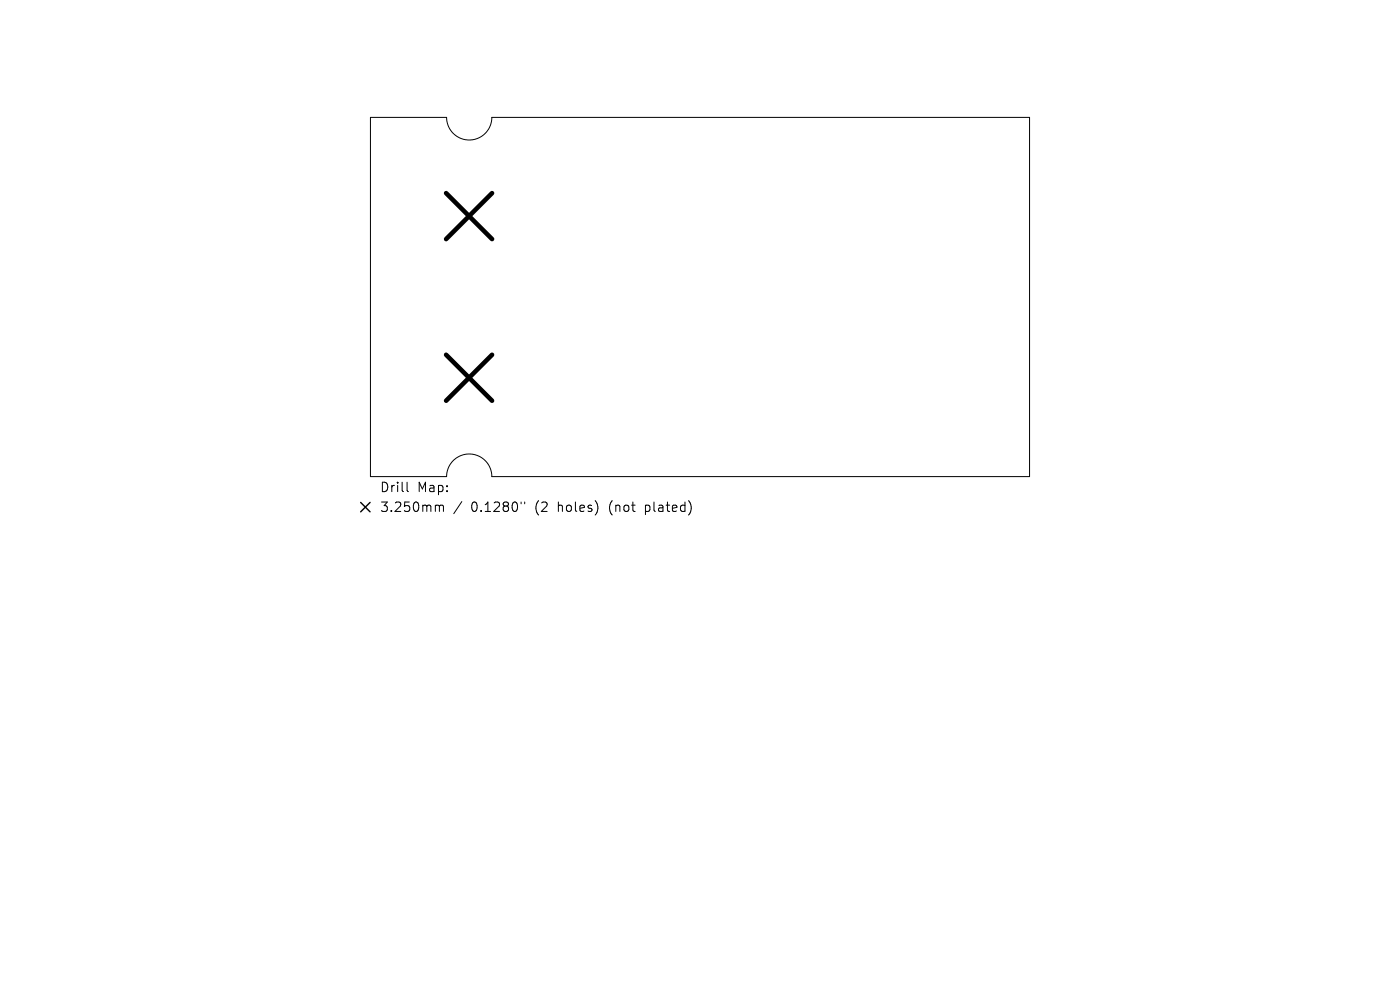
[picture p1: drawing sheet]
<svg xmlns="http://www.w3.org/2000/svg" width="297mm" height="210mm" viewBox="0 0 297 210" stroke-linecap="round" stroke-linejoin="round" font-family="sans-serif">
<defs><g id="words">
<g font-size="2.8">
<text x="80.5" y="104.7">Drill</text>
<text x="88.5" y="104.7">Map:</text>
<text x="80.5" y="108.9">3.250mm</text>
<text x="100" y="108.9">0.1280&quot;</text>
<text x="113.7" y="108.9">(2</text>
<text x="118.6" y="108.9">holes)</text>
<text x="129.7" y="108.9">(not</text>
<text x="137.5" y="108.9">plated)</text>
</g>
</g></defs>
<path d="M78.6 24.9h16.1a4.8 4.8 0 0 0 4.8 4.8 4.8 4.8 0 0 0 4.8-4.8h114.1v76.2h-114.1a4.8 4.8 0 0 0-4.8-4.8 4.8 4.8 0 0 0-4.8 4.8h-16.1zM86.4 102.3v1.7l.2 .3M92.6 107.2l.5 .1 .1 .1M93.2 107.4l.3-.2 .5 .1 .1 1.2M93.2 107.4v1.1M98 106.4l-1.7 2.6M110.5 106.5v.4M111.3 106.5v.4" fill="none" stroke="#000" stroke-width=".21"/>
<path d="M94.6 41l9.8 9.7M104.4 41l-9.8 9.7M94.6 75.3l9.8 9.7M104.4 75.3l-9.8 9.7" fill="none" stroke="#000" stroke-width=".97"/>
<path d="M76.5 106.6l2 2M78.5 106.6l-2 2" fill="none" stroke="#000" stroke-width=".3"/>
<use href="#words"/>
</svg>
